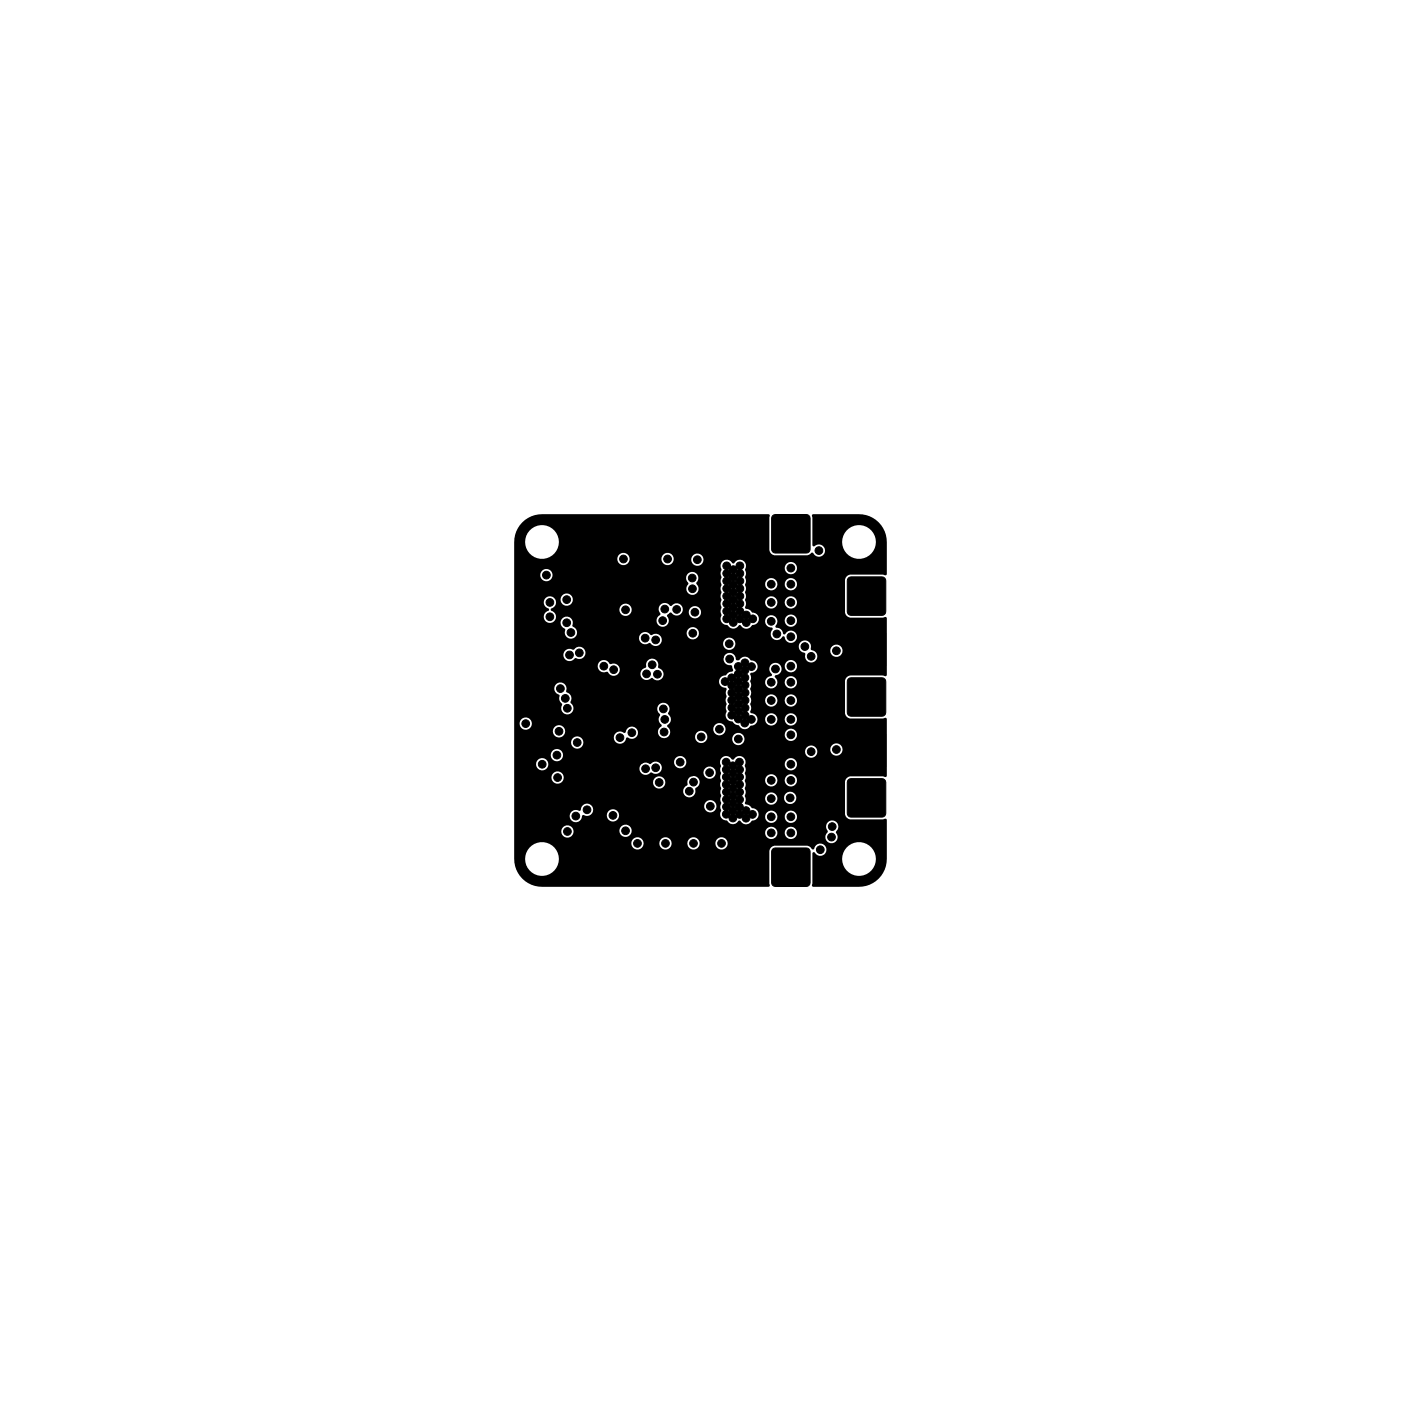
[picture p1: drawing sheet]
<svg xmlns="http://www.w3.org/2000/svg" width="100mm" height="100mm" viewBox="0 0 100 100" stroke-linecap="round" stroke-linejoin="round" font-family="sans-serif">
<g fill="#000" stroke="#000" stroke-width=".07">
<path d="M55.2 36.8l.1-.1h2.3l.1 .1 .1 .2v2.2l-.1 .2-.1 .1h-2.3l-.1-.1-.1-.2v-2.2zM60.6 52.3l.1-.1h2.3l.1 .1 .1 .1v2.3l-.1 .1-.1 .1h-2.3l-.1-.1-.1-.1v-2.3zM60.6 48.5l.1-.1h2.3l.1 .1 .1 .1v2.3l-.1 .1-.1 .1h-2.3l-.1-.1-.1-.1v-2.3zM60.6 45.1l.1-.1h2.3l.1 .1 .1 .1v2.3l-.1 .1-.1 .1h-2.3l-.1-.1-.1-.1v-2.3zM60.6 41.3l.1-.1h2.3l.1 .1 .1 .1v2.3l-.1 .1-.1 .1h-2.3l-.1-.1-.1-.1v-2.3zM60.6 55.7l.1-.1h2.3l.1 .1 .1 .1v2.3l-.1 .1-.1 .1h-2.3l-.1-.1-.1-.1v-2.3zM55.2 60.6l.1-.1h2.3l.1 .1 .1 .2v2.2l-.1 .2-.1 .1h-2.3l-.1-.1-.1-.2v-2.2z"/>
<circle cx="42.4" cy="37.8" r=".27"/>
<circle cx="44.4" cy="37.8" r=".27"/>
<circle cx="44.5" cy="39.9" r=".27"/>
<circle cx="46.3" cy="37.8" r=".27"/>
<circle cx="47.7" cy="39.9" r=".27"/>
<circle cx="48.3" cy="37.8" r=".27"/>
<circle cx="49.8" cy="40" r=".27"/>
<circle cx="50.2" cy="37.8" r=".27"/>
<circle cx="52.2" cy="37.8" r=".27"/>
<circle cx="58.4" cy="39.3" r=".28"/>
<circle cx="37.1" cy="40.2" r=".27"/>
<circle cx="37.4" cy="45.4" r=".27"/>
<circle cx="37.4" cy="59.3" r=".28"/>
<circle cx="37.5" cy="51.7" r=".27"/>
<circle cx="38.7" cy="54.5" r=".27"/>
<circle cx="38.9" cy="55.7" r=".27"/>
<circle cx="39" cy="50.3" r=".27"/>
<circle cx="39" cy="41" r=".28"/>
<circle cx="39.2" cy="44" r=".27"/>
<circle cx="39.3" cy="43" r=".27"/>
<circle cx="39.7" cy="50.7" r=".28"/>
<circle cx="39.7" cy="53.9" r=".27"/>
<circle cx="39.7" cy="53" r=".27"/>
<circle cx="39.8" cy="55.5" r=".28"/>
<circle cx="39.9" cy="52.2" r=".27"/>
<circle cx="40" cy="49.2" r=".27"/>
<circle cx="40.4" cy="49.9" r=".28"/>
<circle cx="40.4" cy="42.8" r=".28"/>
<circle cx="40.4" cy="44.4" r=".28"/>
<circle cx="40.5" cy="50.6" r=".28"/>
<circle cx="40.5" cy="59.4" r=".27"/>
<circle cx="40.7" cy="46.7" r=".28"/>
<circle cx="40.7" cy="45.2" r=".28"/>
<circle cx="41.1" cy="58.2" r=".27"/>
<circle cx="41.2" cy="53" r=".27"/>
<circle cx="41.3" cy="54.2" r=".27"/>
<circle cx="41.4" cy="46.6" r=".27"/>
<circle cx="41.9" cy="57.8" r=".28"/>
<circle cx="43.1" cy="47.5" r=".27"/>
<circle cx="43.1" cy="41.9" r=".27"/>
<circle cx="43.6" cy="59.5" r=".28"/>
<circle cx="43.7" cy="58.2" r=".28"/>
<circle cx="43.8" cy="47.8" r=".28"/>
<circle cx="44" cy="45.5" r=".28"/>
<circle cx="44.2" cy="52.7" r=".27"/>
<circle cx="44.7" cy="59.3" r=".27"/>
<circle cx="44.7" cy="43.5" r=".27"/>
<circle cx="44.9" cy="58.2" r=".28"/>
<circle cx="45.1" cy="52.3" r=".27"/>
<circle cx="45.4" cy="41.9" r=".27"/>
<circle cx="45.7" cy="54.2" r=".28"/>
<circle cx="46.1" cy="45.5" r=".27"/>
<circle cx="46.1" cy="54.9" r=".27"/>
<circle cx="46.1" cy="48.1" r=".28"/>
<circle cx="46.5" cy="47.4" r=".28"/>
<circle cx="46.8" cy="54.8" r=".28"/>
<circle cx="46.8" cy="45.7" r=".28"/>
<circle cx="46.9" cy="48.1" r=".27"/>
<circle cx="47.1" cy="55.8" r=".28"/>
<circle cx="47.3" cy="42.5" r=".27"/>
<circle cx="47.3" cy="44.3" r=".27"/>
<circle cx="47.3" cy="58.2" r=".28"/>
<circle cx="47.4" cy="50.6" r=".27"/>
<circle cx="47.4" cy="52.2" r=".28"/>
<circle cx="47.4" cy="43.5" r=".27"/>
<circle cx="47.4" cy="51.4" r=".27"/>
<circle cx="48.3" cy="43.5" r=".28"/>
<circle cx="48.5" cy="54.4" r=".27"/>
<circle cx="49.2" cy="56.5" r=".27"/>
<circle cx="49.4" cy="55.1" r=".28"/>
<circle cx="49.4" cy="41.3" r=".28"/>
<circle cx="49.4" cy="42" r=".27"/>
<circle cx="49.4" cy="45.2" r=".27"/>
<circle cx="49.5" cy="55.8" r=".27"/>
<circle cx="49.6" cy="43.7" r=".27"/>
<circle cx="49.7" cy="58.2" r=".28"/>
<circle cx="50.1" cy="52.6" r=".27"/>
<circle cx="50.2" cy="45.2" r=".28"/>
<circle cx="50.7" cy="55.2" r=".27"/>
<circle cx="50.7" cy="57.5" r=".27"/>
<circle cx="51.4" cy="46.8" r=".27"/>
<circle cx="51.4" cy="52.1" r=".27"/>
<circle cx="51.8" cy="48.7" r=".27"/>
<circle cx="51.8" cy="54.4" r=".28"/>
<circle cx="51.8" cy="56" r=".27"/>
<circle cx="51.8" cy="55.5" r=".27"/>
<circle cx="51.8" cy="58.1" r=".28"/>
<circle cx="51.8" cy="54.9" r=".28"/>
<circle cx="51.8" cy="57.6" r=".27"/>
<circle cx="51.8" cy="57.1" r=".27"/>
<circle cx="51.8" cy="56.5" r=".28"/>
<circle cx="51.9" cy="44.2" r=".27"/>
<circle cx="51.9" cy="41.5" r=".27"/>
<circle cx="51.9" cy="42.5" r=".27"/>
<circle cx="51.9" cy="42" r=".27"/>
<circle cx="51.9" cy="43.6" r=".27"/>
<circle cx="51.9" cy="40.4" r=".27"/>
<circle cx="51.9" cy="40.9" r=".27"/>
<circle cx="51.9" cy="43.1" r=".27"/>
<circle cx="52.1" cy="46" r=".27"/>
<circle cx="52.1" cy="47" r=".28"/>
<circle cx="52.2" cy="48.4" r=".27"/>
<circle cx="52.2" cy="48.9" r=".27"/>
<circle cx="52.2" cy="51.1" r=".27"/>
<circle cx="52.2" cy="50" r=".27"/>
<circle cx="52.2" cy="50.5" r=".27"/>
<circle cx="52.2" cy="49.4" r=".27"/>
<circle cx="52.3" cy="57.9" r=".27"/>
<circle cx="52.3" cy="58.4" r=".28"/>
<circle cx="52.3" cy="54.7" r=".28"/>
<circle cx="52.3" cy="57.3" r=".27"/>
<circle cx="52.3" cy="55.2" r=".27"/>
<circle cx="52.3" cy="56.3" r=".27"/>
<circle cx="52.3" cy="56.8" r=".27"/>
<circle cx="52.3" cy="55.7" r=".27"/>
<circle cx="52.3" cy="41.2" r=".27"/>
<circle cx="52.3" cy="43.9" r=".27"/>
<circle cx="52.3" cy="40.7" r=".27"/>
<circle cx="52.3" cy="44.4" r=".27"/>
<circle cx="52.3" cy="42.8" r=".27"/>
<circle cx="52.3" cy="43.4" r=".27"/>
<circle cx="52.3" cy="41.7" r=".27"/>
<circle cx="52.3" cy="42.3" r=".27"/>
<circle cx="52.7" cy="48.7" r=".27"/>
<circle cx="52.7" cy="51.3" r=".27"/>
<circle cx="52.7" cy="47.6" r=".27"/>
<circle cx="52.7" cy="48.1" r=".27"/>
<circle cx="52.7" cy="52.7" r=".28"/>
<circle cx="52.7" cy="50.2" r=".27"/>
<circle cx="52.7" cy="49.7" r=".27"/>
<circle cx="52.7" cy="50.8" r=".27"/>
<circle cx="52.7" cy="49.2" r=".28"/>
<circle cx="52.8" cy="54.4" r=".27"/>
<circle cx="52.8" cy="57.6" r=".27"/>
<circle cx="52.8" cy="55.5" r=".27"/>
<circle cx="52.8" cy="56" r=".27"/>
<circle cx="52.8" cy="56.5" r=".27"/>
<circle cx="52.8" cy="58.1" r=".27"/>
<circle cx="52.8" cy="57.1" r=".28"/>
<circle cx="52.8" cy="54.9" r=".28"/>
<circle cx="52.8" cy="42" r=".27"/>
<circle cx="52.8" cy="42.5" r=".27"/>
<circle cx="52.8" cy="41.5" r=".27"/>
<circle cx="52.8" cy="44.2" r=".27"/>
<circle cx="52.8" cy="43.6" r=".27"/>
<circle cx="52.8" cy="43.1" r=".27"/>
<circle cx="52.8" cy="40.4" r=".27"/>
<circle cx="52.8" cy="40.9" r=".27"/>
<circle cx="53.2" cy="51.6" r=".27"/>
<circle cx="53.2" cy="47.8" r=".27"/>
<circle cx="53.2" cy="48.4" r=".28"/>
<circle cx="53.2" cy="47.3" r=".28"/>
<circle cx="53.2" cy="48.9" r=".27"/>
<circle cx="53.2" cy="50" r=".28"/>
<circle cx="53.2" cy="50.5" r=".28"/>
<circle cx="53.2" cy="51.1" r=".28"/>
<circle cx="53.2" cy="49.4" r=".28"/>
<circle cx="53.2" cy="58.4" r=".27"/>
<circle cx="53.2" cy="57.9" r=".27"/>
<circle cx="53.3" cy="43.9" r=".27"/>
<circle cx="53.3" cy="44.4" r=".27"/>
<circle cx="53.6" cy="51.4" r=".27"/>
<circle cx="53.6" cy="47.6" r=".28"/>
<circle cx="53.7" cy="58.1" r=".27"/>
<circle cx="53.7" cy="44.2" r=".27"/>
<circle cx="55.1" cy="50" r=".27"/>
<circle cx="55.1" cy="44.4" r=".27"/>
<circle cx="55.1" cy="48.7" r=".27"/>
<circle cx="55.1" cy="55.7" r=".27"/>
<circle cx="55.1" cy="43" r=".27"/>
<circle cx="55.1" cy="58.3" r=".27"/>
<circle cx="55.1" cy="51.4" r=".27"/>
<circle cx="55.1" cy="57" r=".27"/>
<circle cx="55.1" cy="41.7" r=".27"/>
<circle cx="55.1" cy="59.4" r=".28"/>
<circle cx="55.4" cy="47.7" r=".28"/>
<circle cx="55.4" cy="45.2" r=".27"/>
<circle cx="56.4" cy="56.9" r=".27"/>
<circle cx="56.4" cy="51.4" r=".27"/>
<circle cx="56.4" cy="47.5" r=".27"/>
<circle cx="56.4" cy="43" r=".27"/>
<circle cx="56.4" cy="48.7" r=".27"/>
<circle cx="56.4" cy="55.7" r=".27"/>
<circle cx="56.4" cy="54.5" r=".27"/>
<circle cx="56.4" cy="58.3" r=".27"/>
<circle cx="56.4" cy="50" r=".27"/>
<circle cx="56.4" cy="44.3" r=".27"/>
<circle cx="56.4" cy="41.7" r=".27"/>
<circle cx="56.4" cy="40.5" r=".27"/>
<circle cx="56.4" cy="45.4" r=".28"/>
<circle cx="56.4" cy="52.4" r=".28"/>
<circle cx="56.4" cy="59.4" r=".28"/>
<circle cx="57.4" cy="46.2" r=".28"/>
<circle cx="57.9" cy="46.8" r=".27"/>
<circle cx="57.9" cy="53.7" r=".27"/>
<circle cx="59.4" cy="59.8" r=".27"/>
<circle cx="59.4" cy="59" r=".27"/>
<circle cx="59.7" cy="46.4" r=".27"/>
<circle cx="59.7" cy="53.5" r=".27"/>
<circle cx="43" cy="62.1" r=".27"/>
<circle cx="45" cy="62.1" r=".27"/>
<circle cx="45.5" cy="60.2" r=".28"/>
<circle cx="47" cy="62.1" r=".27"/>
<circle cx="47.5" cy="60.2" r=".28"/>
<circle cx="49" cy="62.1" r=".28"/>
<circle cx="49.5" cy="60.2" r=".28"/>
<circle cx="51" cy="62.1" r=".28"/>
<circle cx="51.5" cy="60.2" r=".28"/>
<circle cx="53" cy="62.1" r=".27"/>
<circle cx="58.5" cy="60.6" r=".27"/>
</g>
<path d="M37.3 37.3l.6-.4 .8-.2h16.2v.1v2.5l.1 .2 .3 .1h2.3l.3-.2 .2 .1a.44 .44 0 0 0 .6 .2 .44 .44 0 0 0 .1-.7 .44 .44 0 0 0-.7 0h-.1v-.3h2.1v.2a1.21 1.21 0 0 0 1.9 .7 1.21 1.21 0 0 0-.1-2 1.21 1.21 0 0 0-1.8 1.1h-2.1v-1.9v-.1h3.3a1.99 1.99 0 0 1 2 2v2.3h-2.6l-.3 .1-.1 .3v2.3l.1 .3 .3 .1 2.5-.1 .1 .1v4.1h-2.6l-.3 .1-.1 .3v2.3l.1 .3 .3 .1h2.6v4.1l-.1 .1-2.5-.1-.3 .1-.1 .3v2.3l.1 .3 .3 .1h2.6v2.8a1.99 1.99 0 0 1-2 2h-3.3v-.1v-1.9h2.1v.2a1.21 1.21 0 0 0 1.9 .8 1.21 1.21 0 0 0-.1-2.1 1.21 1.21 0 0 0-1.8 1.1h-2.1v-.4h.2a.45 .45 0 0 0 .7 0 .45 .45 0 0 0-.2-.7 .45 .45 0 0 0-.6 .4h-.1l-.4-.2h-2.3l-.3 .1-.1 .2v2.5v.1h-16.2a1.99 1.99 0 0 1-2-2h.8v.2a1.2 1.2 0 0 0 1.9 .7 1.2 1.2 0 0 0-.3-2h6v.1a.44 .44 0 0 0 .5 .3 .44 .44 0 0 0 .3-.4h1.2v.1a.44 .44 0 0 0 .5 .3 .44 .44 0 0 0 .3-.4h1.2v.1a.44 .44 0 0 0 .5 .3 .44 .44 0 0 0 .3-.4h1.2v.1a.44 .44 0 0 0 .7 .2 .44 .44 0 0 0-.1-.7 .44 .44 0 0 0-.6 .4h-1.2v-.1a.44 .44 0 0 0-.5-.3 .44 .44 0 0 0-.3 .4h-1.2v-.1a.44 .44 0 0 0-.5-.3 .44 .44 0 0 0-.3 .4h-1.2v-.1a.44 .44 0 0 0-.5-.3 .44 .44 0 0 0-.3 .4h-6.1a1.21 1.21 0 0 0-1.5 1.1h-.8v-2h3.4a.44 .44 0 0 0 .4 .5 .44 .44 0 0 0 .4-.5h3.3v.1a.44 .44 0 0 0 .4 .3 .44 .44 0 0 0 .5-.3h9.5v.2a.44 .44 0 0 0 .5 .3 .44 .44 0 0 0 .4-.5h.5v.2a.44 .44 0 0 0 .8 .1h2.1v.2a.45 .45 0 0 0 .7 .2 .45 .45 0 0 0 .1-.7v-.1a.45 .45 0 0 0 0-.6 .45 .45 0 0 0-.6 0 .45 .45 0 0 0 0 .6l-.2 .4h-2.1a.44 .44 0 0 0-.2-.7 .44 .44 0 0 0-.6 .4h-.5v-.1a.44 .44 0 0 0-.5-.3 .44 .44 0 0 0-.4 .4h-9.5a.44 .44 0 0 0-.4-.5 .44 .44 0 0 0-.5 .4h-3.3v-.1a.44 .44 0 0 0-.5-.3 .44 .44 0 0 0-.3 .4h-3.4v-1h4v.1a.46 .46 0 0 0 .5 .3 .46 .46 0 0 0 .4-.5h1.7v.1a.44 .44 0 0 0 .7 .2 .44 .44 0 0 0-.1-.7 .44 .44 0 0 0-.6 .4h-1.2l.2-.3v-.3h8a.44 .44 0 0 0 .6 .3 .44 .44 0 0 0 .1-.7 .44 .44 0 0 0-.7 .2v.2h-8a.46 .46 0 0 0-.6-.2 .46 .46 0 0 0-.3 .5h-.1a.44 .44 0 0 0-.6 .4h-4v-1.8h12.1v.1a.45 .45 0 0 0 .6 .3 .45 .45 0 0 0 .2-.6l.1-.1a.45 .45 0 0 0 .2-.6 .45 .45 0 0 0-.6-.2 .45 .45 0 0 0-.2 .6l-.3 .2v.3h-12.1v-1h2.7v.1a.44 .44 0 0 0 .7 .3h6.5v.1a.44 .44 0 0 0 .7 .2 .44 .44 0 0 0-.1-.7 .44 .44 0 0 0-.6 .4l-6.5-.1a.44 .44 0 0 0-.1-.7 .44 .44 0 0 0-.6 .4h-2.7v-.9h1.6v.1a.44 .44 0 0 0 .7 .2h6.6l.1 .1a.52 .52 0 0 0 .8 .1l.2 .1 .4-.1h3.1v.2a.44 .44 0 0 0 .7 .2 .44 .44 0 0 0-.1-.8 .44 .44 0 0 0-.6 .4h-3.1l.1-.3v-.2l-.2-.2h1.1a.44 .44 0 0 0 .5 .4 .44 .44 0 0 0 .4-.4h2.4l.1 .3-.1 .8 .1 .2-.1 .3 .1 .3-.1 .2 .1 1.3a.53 .53 0 0 0 .4 .8 .5 .5 0 0 0 .9 0 .53 .53 0 0 0 .9 0l.3-.1 .1-.2h.5a.44 .44 0 0 0 .4 .4 .44 .44 0 0 0 .5-.4h.5v.1a.44 .44 0 0 0 .7 .2 .44 .44 0 0 0-.1-.7 .44 .44 0 0 0-.6 .4h-.5v-.1a.44 .44 0 0 0-.5-.3 .44 .44 0 0 0-.4 .4h-.5a.59 .59 0 0 0-.5-.7l-.4-.2v-.4h1.4v.1a.44 .44 0 0 0 .5 .3 .44 .44 0 0 0 .4-.4h.5v.1a.44 .44 0 0 0 .7 .2 .44 .44 0 0 0-.1-.7 .44 .44 0 0 0-.6 .4h-.5v-.1a.44 .44 0 0 0-.5-.3 .44 .44 0 0 0-.4 .4h-1.4v-1.3h1.4v.1a.44 .44 0 0 0 .5 .3 .44 .44 0 0 0 .4-.4h.5v.1a.44 .44 0 0 0 .7 .2 .44 .44 0 0 0-.1-.7 .44 .44 0 0 0-.6 .4h-.5v-.1a.44 .44 0 0 0-.5-.3 .44 .44 0 0 0-.4 .4h-1.4v-.2v-.9h2.8v.1a.44 .44 0 0 0 .7 .2 .44 .44 0 0 0-.1-.7 .44 .44 0 0 0-.6 .4l-2.8-.1a.47 .47 0 0 0-.3-.5 .47 .47 0 0 0-.6 .2h-.1a.45 .45 0 0 0-.5-.2 .45 .45 0 0 0-.3 .4h-2.4v-.1a.44 .44 0 0 0-.5-.3 .44 .44 0 0 0-.4 .4h-1.4l-.4 .1a.44 .44 0 0 0-.4 0 .44 .44 0 0 0-.3 .4h-6.6l.1-.1a.44 .44 0 0 0-.3-.7 .44 .44 0 0 0-.5 .5h-1.6v-.7h2.6v.1a.44 .44 0 0 0 .6 .3 .44 .44 0 0 0 .2-.7h17.4v.2a.44 .44 0 0 0 .5 .3 .44 .44 0 0 0 .3-.6h1v.1a.44 .44 0 0 0 .7 .2 .44 .44 0 0 0-.1-.7 .44 .44 0 0 0-.6 .4h-1v-.1a.44 .44 0 0 0-.5-.2 .44 .44 0 0 0-.3 .4h-17.4h-.1a.44 .44 0 0 0-.4-.1 .44 .44 0 0 0-.3 .4h-2.6v-.9h4.1v.1a.44 .44 0 0 0 .6 .3 .44 .44 0 0 0 .1-.8h2.3v.2a.45 .45 0 0 0 .5 .3 .45 .45 0 0 0 .4-.4l.1-.1a.45 .45 0 0 0 .7-.1 .45 .45 0 0 0-.3-.7 .45 .45 0 0 0-.6 .5h-.1a.44 .44 0 0 0-.4 0 .44 .44 0 0 0-.3 .3h-2.3h-.4l-.2 .1-.1 .3h-4.1v-.8h2.8a.44 .44 0 0 0 .6 .4 .44 .44 0 0 0 .1-.7 .44 .44 0 0 0-.7 .2v.1h-2.8v-.6h.4a.44 .44 0 0 0 .6 .4 .44 .44 0 0 0 .1-.7 .44 .44 0 0 0-.7 .2v.1h-.4v-2.4h2.9v.2l.3 .3a.48 .48 0 0 0 .2 .5 .45 .45 0 0 0 .2 .7 .45 .45 0 0 0 .6-.3h6l.2 .4a.62 .62 0 0 0 .1 .8 .45 .45 0 0 0-.2 .6 .45 .45 0 0 0 .7 .2h1.9v.1a.44 .44 0 0 0 .4 .3 .44 .44 0 0 0 .5-.3h1.8v.2a.44 .44 0 0 0 .6 .2 .44 .44 0 0 0 .1-.7h3v.2a.44 .44 0 0 0 .7 .2 .44 .44 0 0 0-.1-.7 .44 .44 0 0 0-.6 .3h-3a.44 .44 0 0 0-.5-.1 .44 .44 0 0 0-.2 .4h-1.8a.44 .44 0 0 0-.4-.5 .44 .44 0 0 0-.5 .4h-1.9l.1-.2v-.4h3.1a.44 .44 0 0 0 .6 .4 .44 .44 0 0 0 .1-.7 .44 .44 0 0 0-.7 .2v.1h-3.1l-.2-.2a.54 .54 0 0 0 .1-.9 .44 .44 0 0 0-.2-.7 .44 .44 0 0 0-.6 .4h-6v-.3a.31 .31 0 0 1-.1-.4l-.1-.3-.3-.2a.46 .46 0 0 0-.3-.7 .46 .46 0 0 0-.5 .5h-2.9v-.6h14.6v.2a.5 .5 0 0 0 .5 .3l.1 1.6a.54 .54 0 0 0 .4 .8l.5 .3a.49 .49 0 0 0 .8 0l.3-.1 .2-.4h.5a.44 .44 0 0 0 .4 .5 .44 .44 0 0 0 .5-.5h.5v.2a.44 .44 0 0 0 .7 .2 .44 .44 0 0 0-.1-.7 .44 .44 0 0 0-.6 .3h-.5v-.1a.44 .44 0 0 0-.5-.3 .44 .44 0 0 0-.4 .4h-.5l-.2-.3-.3-.1-.1-.7 .1-.2h1v.1a.44 .44 0 0 0 .5 .3 .44 .44 0 0 0 .4-.4h.5v.1a.44 .44 0 0 0 .7 .2 .44 .44 0 0 0-.1-.7 .44 .44 0 0 0-.6 .4h-.5v-.1a.44 .44 0 0 0-.5-.3 .44 .44 0 0 0-.4 .4h-1l-.1-.8 .1-.3v-.2h1a.44 .44 0 0 0 .4 .4 .44 .44 0 0 0 .5-.4h.5v.1a.44 .44 0 0 0 .7 .2 .44 .44 0 0 0-.1-.7 .44 .44 0 0 0-.6 .4h-.5v-.1a.26 .26 0 0 1-.1-.4 .43 .43 0 0 0 .3-.6h.3v.1a.44 .44 0 0 0 .7 .2 .44 .44 0 0 0-.1-.7 .44 .44 0 0 0-.6 .4l-.3-.1a.46 .46 0 0 0-.7 0 .46 .46 0 0 0 .1 .7l-.1 .1a.43 .43 0 0 0-.4 .4h-1l-.1-.6 .1-.1a.45 .45 0 0 0 .5-.5 .45 .45 0 0 0-.5-.4 .5 .5 0 0 0-.9 0h-.2a.45 .45 0 0 0-.3-.5 .45 .45 0 0 0-.5 .3 .52 .52 0 0 0 .5 .6l.1 .4-.4 .3a.58 .58 0 0 0-.6 .4h-14.6v-1h6v.1a.44 .44 0 0 0 .6 .2l.1 .1a.43 .43 0 0 0 .7 .1h1.6v.1a.5 .5 0 0 0 .9 .2 .45 .45 0 0 0 .7-.1 .45 .45 0 0 0-.3-.6 .47 .47 0 0 0-.4-.7 .47 .47 0 0 0-.5 .6l-.3 .3-.1 .2h-1.6a.44 .44 0 0 0 .1-.6 .44 .44 0 0 0-.6-.1h-.1a.44 .44 0 0 0-.5-.3 .44 .44 0 0 0-.3 .5h-6v-.9h3.5v.2a.46 .46 0 0 0 .4 .3 .46 .46 0 0 0 .5-.2 .46 .46 0 0 0 .6-.1 .46 .46 0 0 0-.1-.7 .46 .46 0 0 0-.7 .2 .47 .47 0 0 0-.7 .3h-3.5v-2.7h2.1l.1 .3 .2 .1h.9l.1 .3 .3 .2a.44 .44 0 0 0 0 .6 .44 .44 0 0 0 .5 .1h4.7v.1a.47 .47 0 0 0 .8 .2 .5 .5 0 0 0 .7 .1h4.5v.1a.44 .44 0 0 0 .4 .3 .44 .44 0 0 0 .4-.2h4.6l.2 .3 .3 .2a.44 .44 0 0 0 .2 .5 .44 .44 0 0 0 .6-.2 .44 .44 0 0 0-.2-.6h1.2v.2a.44 .44 0 0 0 .7 .2 .44 .44 0 0 0-.1-.7 .44 .44 0 0 0-.6 .3h-1.2h-.2v-.1a.44 .44 0 0 0-.4-.6 .44 .44 0 0 0-.5 .5h-4.6l.1-.1a.44 .44 0 0 0-.4-.6 .44 .44 0 0 0-.5 .5l-4.4-.1a.45 .45 0 0 0-.1-.6 .45 .45 0 0 0-.6 0l-.2-.1h2.7a.44 .44 0 0 0 .6 .4 .44 .44 0 0 0 .1-.7 .44 .44 0 0 0-.7 .2v.1h-2.7a.44 .44 0 0 0-.4 0 .44 .44 0 0 0-.3 .4h-4.7l.1-.1a.5 .5 0 0 0-.2-.8l.1-.4h6v.1a.44 .44 0 0 0 .5 .3 .44 .44 0 0 0 .3-.5h3.7l.2 .3 .4 .2a.49 .49 0 0 0 .8-.1 .53 .53 0 0 0 .9 0l.3-.1 .1-.2h.5a.61 .61 0 0 0 .6 .6 .49 .49 0 0 0 0 .7 .49 .49 0 0 0 .7-.2l.1 .1a.44 .44 0 0 0 .7 .3 .44 .44 0 0 0 0-.7 .44 .44 0 0 0-.7 .2h-.1a.61 .61 0 0 0-.6-.6l.2-.4h.5a.44 .44 0 0 0 .6 .4 .44 .44 0 0 0 .1-.7 .44 .44 0 0 0-.7 .2v.1h-.5a.44 .44 0 0 0-.5-.4 .44 .44 0 0 0-.4 .4h-.5h.1a.59 .59 0 0 0-.6-.6l-.3-.2a.23 .23 0 0 1 0-.4l-.1-.1h1.4a.44 .44 0 0 0 .4 .4 .44 .44 0 0 0 .5-.4h.5v.1a.44 .44 0 0 0 .7 .2 .44 .44 0 0 0-.1-.7 .44 .44 0 0 0-.6 .4h-.5v-.1a.44 .44 0 0 0-.5-.3 .44 .44 0 0 0-.4 .4h-1.4v-.2l.1-.2-.1-.9h1.4a.44 .44 0 0 0 .4 .4 .44 .44 0 0 0 .5-.4h.5v.1a.44 .44 0 0 0 .7 .2 .44 .44 0 0 0-.1-.7 .44 .44 0 0 0-.6 .4h-.5v-.1a.44 .44 0 0 0-.5-.3 .44 .44 0 0 0-.4 .4h-1.4v-1.1h2.8v.1a.44 .44 0 0 0 .7 .2 .44 .44 0 0 0-.1-.7 .44 .44 0 0 0-.6 .4l-2.8-.1a.47 .47 0 0 0-.3-.5 .47 .47 0 0 0-.6 .2 .49 .49 0 0 0-.7-.2 .49 .49 0 0 0-.1 .7l-.1 .8 .1 .3-.1 .2 .1 .3-.1 .3 .1 .2-.1 .3 .1 .3-.1 .2 .1 .3-.1 .3h-3.7l-.1-.2 .1-.2a.23 .23 0 0 1 .4 .1h.4l.2-.2h.5v.1a.44 .44 0 0 0 .7 .2 .44 .44 0 0 0-.1-.7 .44 .44 0 0 0-.6 .4h-.5v-.1a.45 .45 0 0 0-.2-.5 .45 .45 0 0 0-.6 .2 .48 .48 0 0 0-.6-.2 .48 .48 0 0 0-.3 .5l.1 .3-.2 .2v.2h-6a.44 .44 0 0 0-.5-.3 .44 .44 0 0 0-.4 .4h-.7h.1a.49 .49 0 0 0 .3-.5 .49 .49 0 0 0-.4-.4h4.9v.1a.44 .44 0 0 0 .7 .3 .44 .44 0 0 0-.1-.8 .44 .44 0 0 0-.6 .4h-4.9l.1-.1a.43 .43 0 0 0 .2-.6h.4v.1a.44 .44 0 0 0 .7 .2 .44 .44 0 0 0-.1-.7 .44 .44 0 0 0-.6 .4h-.4a.45 .45 0 0 0-.7 0 .45 .45 0 0 0 .3 .7v.1l-.3 .2-.1 .2h-2.1v-3h1.9v.2a.44 .44 0 0 0 .4 .3 .44 .44 0 0 0 .4-.2h9.6v.1a.3 .3 0 0 1 0 .5 .45 .45 0 0 0 .6 .5 .45 .45 0 0 0 .1-.8 .45 .45 0 0 0-.1-.7 .45 .45 0 0 0-.6 .4h-9.6v-.1a.44 .44 0 0 0-.3-.6 .44 .44 0 0 0-.5 .4h-1.9v-1.1h7.4v.1a.44 .44 0 0 0 .5 .3 .44 .44 0 0 0 .3-.4h2.3v.1a.44 .44 0 0 0 .5 .3 .44 .44 0 0 0 .4-.4h1.2l.1 .2a.44 .44 0 0 0 .7 .2 .44 .44 0 0 0-.1-.7 .44 .44 0 0 0-.7 .3h-1.2a.44 .44 0 0 0-.4-.4 .44 .44 0 0 0-.5 .4h-2.3v-.1a.44 .44 0 0 0-.5-.3 .44 .44 0 0 0-.3 .4h-7.4v-1.2h.8a1.21 1.21 0 0 0 1.7 1.1 1.21 1.21 0 0 0 .2-2.1 1.21 1.21 0 0 0-1.9 .8v.2h-.8l.2-.8z" fill="#000"/>
</svg>
